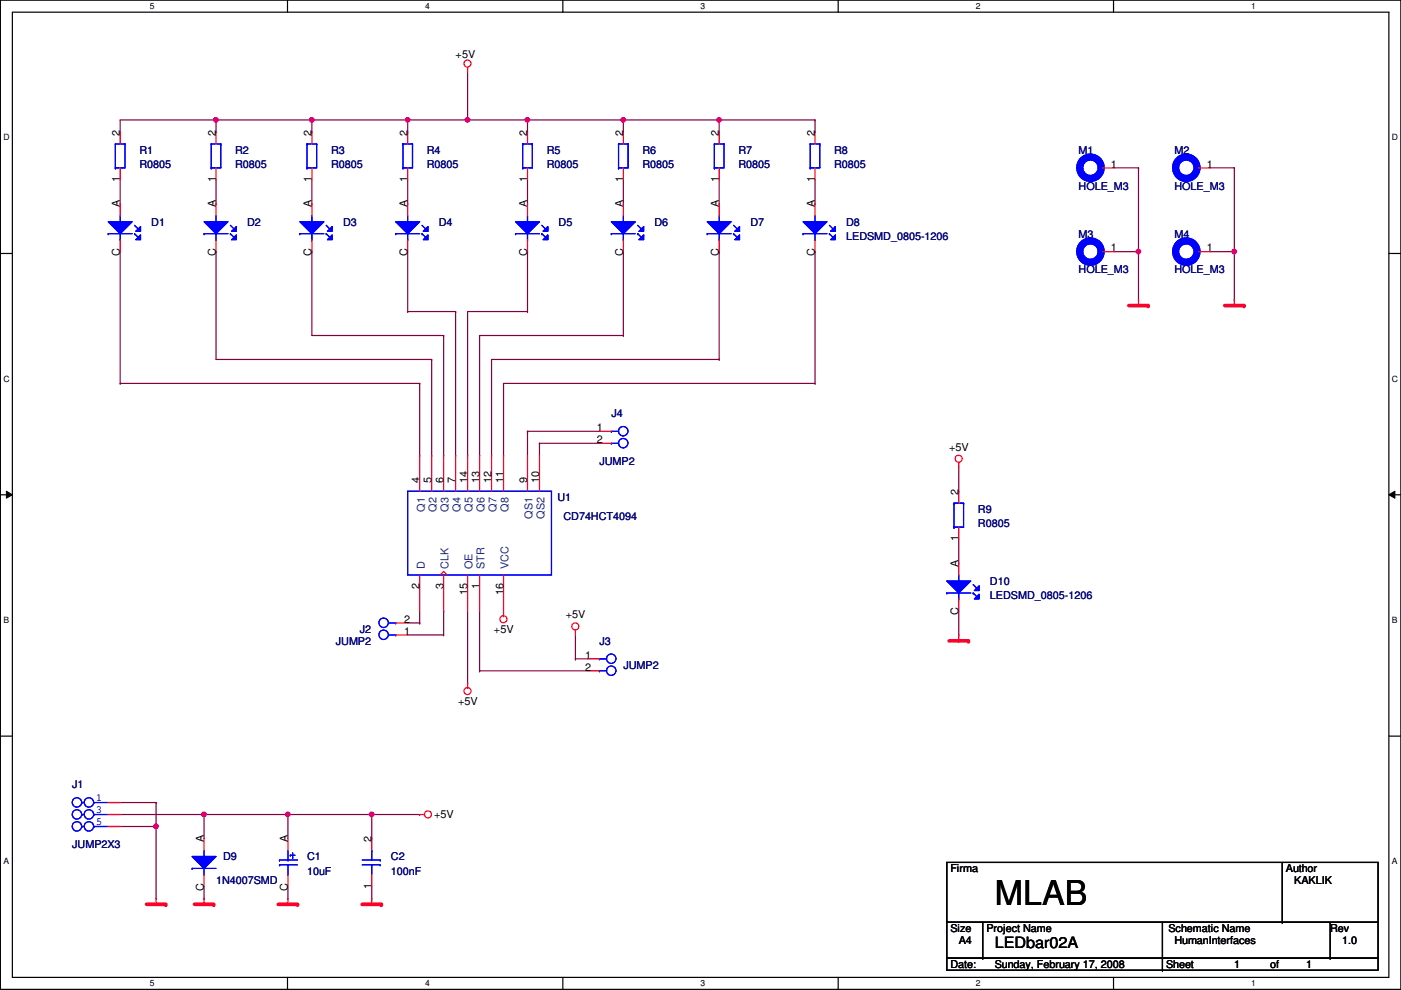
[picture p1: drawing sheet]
<svg xmlns="http://www.w3.org/2000/svg" width="297mm" height="210mm" viewBox="0 0 297 210" stroke-linecap="round" stroke-linejoin="round" font-family="sans-serif">
<defs><g id="words">
<text font-size="7.2" x="210.9" y="191.9">MLAB</text>
<text font-size="3.3" x="210.9" y="201.1">LEDbar02A</text>
<g font-size="2.3">
<text x="96.6" y="12.3">+5V</text>
<text x="25.4" y="28.7" transform="rotate(-90 25.4 28.7)">2</text>
<text x="45.8" y="28.7" transform="rotate(-90 45.8 28.7)">2</text>
<text x="66.1" y="28.7" transform="rotate(-90 66.1 28.7)">2</text>
<text x="86.4" y="28.7" transform="rotate(-90 86.4 28.7)">2</text>
<text x="111.8" y="28.7" transform="rotate(-90 111.8 28.7)">2</text>
<text x="132.1" y="28.7" transform="rotate(-90 132.1 28.7)">2</text>
<text x="152.4" y="28.7" transform="rotate(-90 152.4 28.7)">2</text>
<text x="172.8" y="28.7" transform="rotate(-90 172.8 28.7)">2</text>
<text x="235.5" y="35.6">1</text>
<text x="255.9" y="35.6">1</text>
<text x="25.4" y="38.7" transform="rotate(-90 25.4 38.7)">1</text>
<text x="45.8" y="38.7" transform="rotate(-90 45.8 38.7)">1</text>
<text x="66.1" y="38.7" transform="rotate(-90 66.1 38.7)">1</text>
<text x="86.4" y="38.7" transform="rotate(-90 86.4 38.7)">1</text>
<text x="111.8" y="38.7" transform="rotate(-90 111.8 38.7)">1</text>
<text x="132.1" y="38.7" transform="rotate(-90 132.1 38.7)">1</text>
<text x="152.4" y="38.7" transform="rotate(-90 152.4 38.7)">1</text>
<text x="172.8" y="38.7" transform="rotate(-90 172.8 38.7)">1</text>
<text x="25.4" y="44" transform="rotate(-90 25.4 44)">A</text>
<text x="45.8" y="44" transform="rotate(-90 45.8 44)">A</text>
<text x="66.1" y="44" transform="rotate(-90 66.1 44)">A</text>
<text x="86.4" y="44" transform="rotate(-90 86.4 44)">A</text>
<text x="111.8" y="44" transform="rotate(-90 111.8 44)">A</text>
<text x="132.1" y="44" transform="rotate(-90 132.1 44)">A</text>
<text x="152.4" y="44" transform="rotate(-90 152.4 44)">A</text>
<text x="172.8" y="44" transform="rotate(-90 172.8 44)">A</text>
<text x="235.5" y="53.3">1</text>
<text x="255.9" y="53.3">1</text>
<text x="25.4" y="54.3" transform="rotate(-90 25.4 54.3)">C</text>
<text x="45.8" y="54.3" transform="rotate(-90 45.8 54.3)">C</text>
<text x="66.1" y="54.3" transform="rotate(-90 66.1 54.3)">C</text>
<text x="86.4" y="54.3" transform="rotate(-90 86.4 54.3)">C</text>
<text x="111.8" y="54.3" transform="rotate(-90 111.8 54.3)">C</text>
<text x="132.1" y="54.3" transform="rotate(-90 132.1 54.3)">C</text>
<text x="152.4" y="54.3" transform="rotate(-90 152.4 54.3)">C</text>
<text x="172.8" y="54.3" transform="rotate(-90 172.8 54.3)">C</text>
<text x="126.6" y="91.4">1</text>
<text x="126.6" y="94">2</text>
<text x="201.2" y="95.6">+5V</text>
<text x="88.9" y="102.4" transform="rotate(-90 88.9 102.4)">4</text>
<text x="91.5" y="102.4" transform="rotate(-90 91.5 102.4)">5</text>
<text x="94" y="102.4" transform="rotate(-90 94 102.4)">6</text>
<text x="96.6" y="102.4" transform="rotate(-90 96.6 102.4)">7</text>
<text x="99.1" y="102.4" transform="rotate(-90 99.1 102.4)">14</text>
<text x="101.6" y="102.4" transform="rotate(-90 101.6 102.4)">13</text>
<text x="104.2" y="102.4" transform="rotate(-90 104.2 102.4)">12</text>
<text x="106.7" y="102.4" transform="rotate(-90 106.7 102.4)">11</text>
<text x="111.8" y="102.4" transform="rotate(-90 111.8 102.4)">9</text>
<text x="114.3" y="102.4" transform="rotate(-90 114.3 102.4)">10</text>
<text x="203.2" y="104.9" transform="rotate(-90 203.2 104.9)">2</text>
<text x="203.2" y="114.9" transform="rotate(-90 203.2 114.9)">1</text>
<text x="88.9" y="125" transform="rotate(-90 88.9 125)">2</text>
<text x="94" y="125" transform="rotate(-90 94 125)">3</text>
<text x="101.6" y="125" transform="rotate(-90 101.6 125)">1</text>
<text x="203.2" y="120.2" transform="rotate(-90 203.2 120.2)">A</text>
<text x="99.1" y="126.3" transform="rotate(-90 99.1 126.3)">15</text>
<text x="106.7" y="126.3" transform="rotate(-90 106.7 126.3)">16</text>
<text x="120" y="131.1">+5V</text>
<text x="203.2" y="130.5" transform="rotate(-90 203.2 130.5)">C</text>
<text x="85.7" y="134.6">1</text>
<text x="85.7" y="132.1">2</text>
<text x="104.7" y="134.2">+5V</text>
<text x="124" y="139.7">1</text>
<text x="124" y="142.2">2</text>
<text x="97.1" y="149.4">+5V</text>
<text x="92" y="173.6">+5V</text>
<text x="43.2" y="178.6" transform="rotate(-90 43.2 178.6)">A</text>
<text x="61" y="178.6" transform="rotate(-90 61 178.6)">A</text>
<text x="78.8" y="178.6" transform="rotate(-90 78.8 178.6)">2</text>
<text x="201.5" y="185">Firma</text>
<text x="272.6" y="185">Author</text>
<text x="43.2" y="188.9" transform="rotate(-90 43.2 188.9)">C</text>
<text x="61" y="188.9" transform="rotate(-90 61 188.9)">C</text>
<text x="78.8" y="188.5" transform="rotate(-90 78.8 188.5)">1</text>
<text x="274.4" y="187.5">KAKLIK</text>
<text x="201.5" y="197.7">Size</text>
<text x="209.1" y="197.7">Project Name</text>
<text x="247.7" y="197.7">Schematic Name</text>
<text x="282" y="197.7">Rev</text>
<text x="203.3" y="200.2">A4</text>
<text x="249" y="200.2">HumanInterfaces</text>
<text x="284.6" y="200.2">1.0</text>
<text x="201.5" y="205.3">Date:</text>
<text x="210.9" y="205.3">Sunday, February 17, 2008</text>
<text x="247.2" y="205.3">Sheet</text>
<text x="261.7" y="205.3">1</text>
<text x="269.3" y="205.3">of</text>
<text x="276.9" y="205.3">1</text>
</g>
<g font-size="2.3" fill="#000080">
<text x="29.5" y="32.6">R1</text>
<text x="29.5" y="35.6">R0805</text>
<text x="49.9" y="32.6">R2</text>
<text x="49.9" y="35.6">R0805</text>
<text x="70.2" y="32.6">R3</text>
<text x="70.2" y="35.6">R0805</text>
<text x="90.5" y="32.6">R4</text>
<text x="90.5" y="35.6">R0805</text>
<text x="115.9" y="32.6">R5</text>
<text x="115.9" y="35.6">R0805</text>
<text x="136.2" y="32.6">R6</text>
<text x="136.2" y="35.6">R0805</text>
<text x="156.5" y="32.6">R7</text>
<text x="156.5" y="35.6">R0805</text>
<text x="176.9" y="32.6">R8</text>
<text x="176.9" y="35.6">R0805</text>
<text x="228.7" y="32.6">M1</text>
<text x="249" y="32.6">M2</text>
<text x="228.7" y="40.2">HOLE_M3</text>
<text x="249" y="40.2">HOLE_M3</text>
<text x="32.1" y="47.8">D1</text>
<text x="52.4" y="47.8">D2</text>
<text x="72.7" y="47.8">D3</text>
<text x="93" y="47.8">D4</text>
<text x="118.4" y="47.8">D5</text>
<text x="138.8" y="47.8">D6</text>
<text x="159.1" y="47.8">D7</text>
<text x="179.4" y="47.8">D8</text>
<text x="179.4" y="50.9">LEDSMD_0805-1206</text>
<text x="228.7" y="50.4">M3</text>
<text x="249" y="50.4">M4</text>
<text x="228.7" y="58">HOLE_M3</text>
<text x="249" y="58">HOLE_M3</text>
<text x="129.6" y="88.5">J4</text>
<text x="127.1" y="98.6">JUMP2</text>
<text x="118.2" y="106.3">U1</text>
<text x="119.5" y="110.3">CD74HCT4094</text>
<text x="207.3" y="108.8">R9</text>
<text x="207.3" y="111.8">R0805</text>
<text x="209.9" y="124">D10</text>
<text x="209.9" y="127.1">LEDSMD_0805-1206</text>
<text x="71.2" y="136.7">JUMP2</text>
<text x="76.3" y="134.2">J2</text>
<text x="127.1" y="136.7">J3</text>
<text x="132.2" y="141.8">JUMP2</text>
<text x="15.3" y="167.2">J1</text>
<text x="15.3" y="179.9">JUMP2X3</text>
<text x="47.3" y="182.5">D9</text>
<text x="65.1" y="182.5">C1</text>
<text x="65.1" y="185.5">10uF</text>
<text x="82.9" y="182.5">C2</text>
<text x="82.9" y="185.5">100nF</text>
<text x="45.8" y="187.5">1N4007SMD</text>
</g>
<g font-size="2.3" fill="#004080">
<text x="90" y="108.5" transform="rotate(-90 90 108.5)">Q1</text>
<text x="92.6" y="108.5" transform="rotate(-90 92.6 108.5)">Q2</text>
<text x="95.1" y="108.5" transform="rotate(-90 95.1 108.5)">Q3</text>
<text x="97.7" y="108.5" transform="rotate(-90 97.7 108.5)">Q4</text>
<text x="100.2" y="108.5" transform="rotate(-90 100.2 108.5)">Q5</text>
<text x="102.7" y="108.5" transform="rotate(-90 102.7 108.5)">Q6</text>
<text x="105.3" y="108.5" transform="rotate(-90 105.3 108.5)">Q7</text>
<text x="107.8" y="108.5" transform="rotate(-90 107.8 108.5)">Q8</text>
<text x="112.9" y="110" transform="rotate(-90 112.9 110)">QS1</text>
<text x="115.4" y="110" transform="rotate(-90 115.4 110)">QS2</text>
<text x="90" y="120.7" transform="rotate(-90 90 120.7)">D</text>
<text x="95.1" y="120.7" transform="rotate(-90 95.1 120.7)">CLK</text>
<text x="100.2" y="120.7" transform="rotate(-90 100.2 120.7)">OE</text>
<text x="102.7" y="120.7" transform="rotate(-90 102.7 120.7)">STR</text>
<text x="107.8" y="120.7" transform="rotate(-90 107.8 120.7)">VCC</text>
</g>
<g font-size="2.3" fill="#00f">
<text x="20.4" y="169.8">1</text>
<text x="20.4" y="172.3">3</text>
<text x="20.4" y="174.9">5</text>
</g>
<g font-size="1.8">
<text x="31.8" y="1.9">5</text>
<text x="90.1" y="1.9">4</text>
<text x="148.5" y="1.9">3</text>
<text x="206.9" y="1.9">2</text>
<text x="265.3" y="1.9">1</text>
<text x=".7" y="29.8">D</text>
<text x="295.1" y="29.8">D</text>
<text x=".7" y="80.9">C</text>
<text x="295.1" y="80.9">C</text>
<text x=".7" y="132.1">B</text>
<text x="295.1" y="132.1">B</text>
<text x=".7" y="183.3">A</text>
<text x="295.1" y="183.3">A</text>
<text x="31.8" y="209.2">5</text>
<text x="90.1" y="209.2">4</text>
<text x="148.5" y="209.2">3</text>
<text x="206.9" y="209.2">2</text>
<text x="265.3" y="209.2">1</text>
</g>
</g></defs>
<path d="M.1 0h296.9v209.8h-296.9zM2.6 2.6h291.9v204.7h-291.9z" fill="none" stroke="#000" stroke-width=".25"/>
<g fill="#fff">
<path d="M31.8 .3h1v2h-1z"/>
<path d="M31.8 207.6h1v1.9h-1z"/>
</g>
<path d="M61 0v2.6M61 207.3v2.5" fill="none" stroke="#000" stroke-width=".25"/>
<g fill="#fff">
<path d="M90.1 .3h1v2h-1z"/>
<path d="M90.1 207.6h1v1.9h-1z"/>
</g>
<path d="M119.3 0v2.6M119.3 207.3v2.5" fill="none" stroke="#000" stroke-width=".25"/>
<g fill="#fff">
<path d="M148.5 .3h1v2h-1z"/>
<path d="M148.5 207.6h1v1.9h-1z"/>
</g>
<path d="M177.7 0v2.6M177.7 207.3v2.5" fill="none" stroke="#000" stroke-width=".25"/>
<g fill="#fff">
<path d="M206.9 .3h1v2h-1z"/>
<path d="M206.9 207.6h1v1.9h-1z"/>
</g>
<path d="M236.1 0v2.6M236.1 207.3v2.5" fill="none" stroke="#000" stroke-width=".25"/>
<g fill="#fff">
<path d="M265.3 .3h.9v2h-.9z"/>
<path d="M265.3 207.6h.9v1.9h-.9z"/>
<path d="M.7 28.2h1.3v1.9h-1.3z"/>
<path d="M295.1 28.2h1.3v1.9h-1.3z"/>
<path d="M.7 79.3h1.3v2h-1.3z"/>
<path d="M295.1 79.3h1.3v2h-1.3z"/>
</g>
<path d="M.1 53.8h2.5M294.5 53.8h2.5" fill="none" stroke="#000" stroke-width=".25"/>
<g fill="#fff">
<path d="M.7 130.5h1.2v2h-1.2z"/>
<path d="M295.1 130.5h1.2v2h-1.2z"/>
</g>
<path d="M.1 104.9h2.5M294.5 104.9h2.5" fill="none" stroke="#000" stroke-width=".25"/>
<path d="M1.4 104.2l1.2 .7-1.2 .8zM294.5 104.9l1.2-.7v1.5z" fill="#000"/>
<path d="M1.4 104.2l1.2 .7-1.2 .8zM294.5 104.9l1.2-.7v1.5z" fill="none" stroke="#000" stroke-width=".21"/>
<g fill="#fff">
<path d="M.7 181.7h1.2v2h-1.2z"/>
<path d="M295.1 181.7h1.2v2h-1.2z"/>
</g>
<path d="M.1 156.1h2.5M294.5 156.1h2.5" fill="none" stroke="#000" stroke-width=".25"/>
<g fill="none" stroke="#800040" stroke-width=".25">
<path d="M25.5 28h.1M25.5 38.1v5.1M45.8 25.4h.1M45.8 25.4h-20.3v2.6M45.8 38.1v5.1M66.1 38.1v5.1M86.4 38.1v5.1M111.8 38.1v5.1M132.2 38.1v5.1M152.5 38.1v5.1M172.8 38.1v5.1M25.5 43.2h.1"/>
<path d="M45.8 43.2h.1M66.1 43.2h.1M86.4 43.2h.1M111.8 43.2h.1M132.2 43.2h.1M152.5 43.2h.1M172.8 43.2h.1"/>
</g>
<circle cx="45.8" cy="25.4" r=".49" fill="#f0f"/>
<circle cx="45.8" cy="25.4" r=".49" fill="none" stroke="#f0f" stroke-width=".25"/>
<path d="M132.2 28h.1M152.5 28h.1M152.5 25.4h.1M152.5 25.4v2.6M172.8 28h.1M172.8 25.4h.1M172.8 25.4v2.6M172.8 25.4h-40.6v2.6" fill="none" stroke="#800040" stroke-width=".25"/>
<circle cx="152.5" cy="25.4" r=".49" fill="#f0f"/>
<circle cx="152.5" cy="25.4" r=".49" fill="none" stroke="#f0f" stroke-width=".25"/>
<path d="M111.8 28h.1M132.2 25.4h.1M132.2 25.4h-20.4v2.6" fill="none" stroke="#800040" stroke-width=".25"/>
<circle cx="132.1" cy="25.4" r=".49" fill="#f0f"/>
<circle cx="132.1" cy="25.4" r=".49" fill="none" stroke="#f0f" stroke-width=".25"/>
<path d="M86.4 28h.1M99.1 25.4h.1M99.1 25.4h-12.7v2.6" fill="none" stroke="#800040" stroke-width=".25"/>
<circle cx="99.1" cy="25.4" r=".49" fill="#f0f"/>
<circle cx="99.1" cy="25.4" r=".49" fill="none" stroke="#f0f" stroke-width=".25"/>
<path d="M66.1 28h.1M86.4 25.4h.1M86.4 25.4h-20.3v2.6" fill="none" stroke="#800040" stroke-width=".25"/>
<circle cx="86.4" cy="25.4" r=".49" fill="#f0f"/>
<circle cx="86.4" cy="25.4" r=".49" fill="none" stroke="#f0f" stroke-width=".25"/>
<path d="M45.8 28h.1M66.1 25.4h.1M66.1 25.4h-20.3v2.6" fill="none" stroke="#800040" stroke-width=".25"/>
<circle cx="66.1" cy="25.4" r=".49" fill="#f0f"/>
<circle cx="66.1" cy="25.4" r=".49" fill="none" stroke="#f0f" stroke-width=".25"/>
<path d="M99.1 15.3v10.1M99.1 25.4h.1M99.1 25.4h12.7M111.8 25.4h.1" fill="none" stroke="#800040" stroke-width=".25"/>
<circle cx="111.8" cy="25.4" r=".49" fill="#f0f"/>
<circle cx="111.8" cy="25.4" r=".49" fill="none" stroke="#f0f" stroke-width=".25"/>
<path d="M236.3 35.6h5.1M241.4 35.6h.1M241.4 35.6v17.8M241.4 53.4h.1" fill="none" stroke="#800040" stroke-width=".25"/>
<circle cx="241.4" cy="53.4" r=".49" fill="#f0f"/>
<circle cx="241.4" cy="53.4" r=".49" fill="none" stroke="#f0f" stroke-width=".25"/>
<path d="M256.6 35.6h5.1M261.7 35.6h.1M261.7 35.6v17.8M236.3 53.4h5.1M241.4 53.4h.1M241.4 53.4v10.1M261.7 53.4h.1M241.4 63.5h.1" fill="none" stroke="#800040" stroke-width=".25"/>
<circle cx="261.7" cy="53.4" r=".49" fill="#f0f"/>
<circle cx="261.7" cy="53.4" r=".49" fill="none" stroke="#f0f" stroke-width=".25"/>
<g fill="none" stroke="#800040" stroke-width=".25">
<path d="M25.5 53.4v27.9M45.8 53.4h.1M45.8 53.4v22.8h45.7M66.1 53.4h.1M66.1 53.4v17.8h28M86.4 53.4v12.7M111.8 53.4h.1M111.8 53.4v12.7M132.2 53.4h.1M132.2 53.4v17.8M152.5 53.4h.1M152.5 53.4v22.8"/>
<path d="M172.8 53.4h.1M172.8 53.4v27.9M256.6 53.4h5.1M261.7 53.4h.1M261.7 53.4v10.1M86.4 66.1h.1M86.4 66.1h10.2M91.5 76.2h.1M91.5 76.2v20.4M94.1 71.2h.1M94.1 71.2v25.4M96.6 66.1h.1"/>
<path d="M96.6 66.1v30.5M111.8 66.1h.1M111.8 66.1h-12.7v30.5M132.2 71.2h.1M132.2 71.2h-30.5v25.4M152.5 76.2h.1M152.5 76.2h-48.3v20.4M261.7 63.5h.1M25.5 81.3h.1M25.5 81.3h63.5M89 81.3h.1M89 96.6h.1"/>
<path d="M89 81.3v15.3M91.5 96.6h.1M94.1 96.6h.1M96.6 96.6h.1M99.1 96.6h.1M101.7 96.6h.1M104.2 96.6h.1M106.8 96.6h.1M111.8 91.5h.1M111.8 91.5v5.1M111.8 91.5h15.3M172.8 81.3h.1"/>
<path d="M172.8 81.3h-66v15.3M86.4 132.1h2.6M86.4 134.7h7.7M89 132.1h.1M89 129.6v2.5M94.1 134.7h.1M94.1 129.6h.1M94.1 129.6v5.1M101.7 129.6v12.7M101.7 142.3h.1M25.5 170.2h7.6M25.5 175.3h7.6"/>
<path d="M33.1 170.2h.1M33.1 175.3h.1M33.1 170.2v20.3M33.1 190.5h.1"/>
</g>
<circle cx="33.1" cy="175.3" r=".49" fill="#f0f"/>
<circle cx="33.1" cy="175.3" r=".49" fill="none" stroke="#f0f" stroke-width=".25"/>
<path d="M25.5 172.8h17.8M43.3 172.8h.1" fill="none" stroke="#800040" stroke-width=".25"/>
<circle cx="43.2" cy="172.7" r=".49" fill="#f0f"/>
<circle cx="43.2" cy="172.7" r=".49" fill="none" stroke="#f0f" stroke-width=".25"/>
<path d="M43.3 172.8h.1M43.3 172.8v5M43.3 172.8h17.7M61 172.8h.1M43.3 190.5h.1M43.3 188v2.5M61 190.5h.1M61 188v2.5M78.8 190.5h.1M78.8 188v2.5" fill="none" stroke="#800040" stroke-width=".25"/>
<circle cx="61" cy="172.7" r=".49" fill="#f0f"/>
<circle cx="61" cy="172.7" r=".49" fill="none" stroke="#f0f" stroke-width=".25"/>
<path d="M61 172.8h.1M61 172.8v5M61 172.8h17.8M78.8 172.8h.1" fill="none" stroke="#800040" stroke-width=".25"/>
<circle cx="78.8" cy="172.7" r=".49" fill="#f0f"/>
<circle cx="78.8" cy="172.7" r=".49" fill="none" stroke="#f0f" stroke-width=".25"/>
<g fill="none" stroke="#800040" stroke-width=".25">
<path d="M114.4 94h.1M114.4 94v2.6M114.4 94h12.7M203.3 99.1v5.1M203.3 104.2h.1M203.3 119.4h.1M203.3 114.3v5.1M99.1 129.6v15.2M122 139.7h.1M122 134.7v5M122 139.7h2.5M203.3 134.7h.1"/>
<path d="M203.3 129.6v5.1M99.1 144.8h.1M101.7 142.3h.1M101.7 142.3h22.8M78.8 177.8h.1M89 172.8h.1M89 172.8h-10.2v5"/>
</g>
<g fill="none" stroke="#f00" stroke-width=".25">
<path d="M99.1 14.3h.1M99.1 14.3v1M241.4 64.8h.1M241.4 63.5v1.3"/>
<circle cx="99.1" cy="13.5" r=".75"/>
</g>
<path d="M239.3 64.8h4.1" fill="none" stroke="#f00" stroke-width=".76"/>
<circle cx="243.4" cy="64.8" r=".38" fill="#f00"/>
<path d="M261.7 64.8h.1M261.7 63.5v1.3" fill="none" stroke="#f00" stroke-width=".25"/>
<path d="M259.7 64.8h4" fill="none" stroke="#f00" stroke-width=".76"/>
<circle cx="263.7" cy="64.8" r=".38" fill="#f00"/>
<g fill="none" stroke="#f00" stroke-width=".25">
<path d="M106.8 130.6h.1M106.8 129.6v1M99.1 145.8h.1M99.1 144.8v1M33.1 191.8h.1M33.1 190.5v1.3"/>
<circle cx="106.7" cy="131.3" r=".75"/>
<circle cx="99.1" cy="146.6" r=".75"/>
</g>
<path d="M31.1 191.8h4" fill="none" stroke="#f00" stroke-width=".76"/>
<circle cx="35.1" cy="191.8" r=".38" fill="#f00"/>
<g fill="none" stroke="#f00" stroke-width=".25">
<path d="M89 172.8h1M90 172.8h.1M43.3 191.8h.1M43.3 190.5v1.3"/>
<circle cx="90.7" cy="172.7" r=".75"/>
</g>
<path d="M41.2 191.8h4.1" fill="none" stroke="#f00" stroke-width=".76"/>
<circle cx="45.3" cy="191.8" r=".38" fill="#f00"/>
<path d="M61 191.8h.1M61 190.5v1.3" fill="none" stroke="#f00" stroke-width=".25"/>
<path d="M59 191.8h4.1" fill="none" stroke="#f00" stroke-width=".76"/>
<circle cx="63.1" cy="191.8" r=".38" fill="#f00"/>
<path d="M78.8 191.8h.1M78.8 190.5v1.3" fill="none" stroke="#f00" stroke-width=".25"/>
<path d="M76.8 191.8h4.1" fill="none" stroke="#f00" stroke-width=".76"/>
<circle cx="80.9" cy="191.8" r=".38" fill="#f00"/>
<g fill="none" stroke="#f00" stroke-width=".25">
<path d="M122 133.6h.1M122 133.6v1.1M203.3 135.9h.1M203.3 134.7v1.2"/>
<circle cx="122" cy="132.9" r=".75"/>
</g>
<path d="M201.2 135.9h4.1" fill="none" stroke="#f00" stroke-width=".76"/>
<circle cx="205.3" cy="135.9" r=".38" fill="#f00"/>
<g fill="none" stroke="#f00" stroke-width=".25">
<path d="M132.2 28v2.5M132.2 35.6v2.5M152.5 28v2.5M152.5 35.6v2.5M203.3 98.1h.1M203.3 98.1v1"/>
<circle cx="203.3" cy="97.3" r=".75"/>
</g>
<path d="M200.7 182.9h91.5v12.7h-91.5zM200.7 195.6h91.5v7.6h-91.5zM208.4 195.6v7.6M246.5 195.6v10.2M271.9 195.6h.1M271.9 182.9v12.7M282 195.6v7.6M200.7 203.2h91.5v2.6h-91.5zM208.4 203.2h.1M246.5 203.2h.1M246.5 205.8h.1M282 203.2h.1" fill="none" stroke="#000" stroke-width=".25"/>
<g fill="none" stroke="#00f" stroke-width=".25">
<path d="M131.1 35.6h.1M131.1 30.5h.1M131.1 30.5v5.1M131.1 30.5h2.1M133.2 30.5h.1M133.2 30.5v5.1h-2.1M151.5 35.6h.1M151.5 30.5h.1M151.5 30.5h2M151.5 30.5v5.1M153.5 30.5h.1M153.5 30.5v5.1h-2"/>
<path d="M83.9 49.6h.1M83.9 49.6h5.1M86.4 50.8h.1M86.4 49.6v1.2"/>
</g>
<path d="M83.9 47h5.1l-2.6 2.6z" fill="#00f"/>
<path d="M83.9 47h5.1l-2.6 2.6zM86.4 47h.1M86.4 45.8v1.2M89.5 49.6h.1M89.5 47.8l.8 .8M89.5 49.6l.8 .7M90.3 48.6h.1" fill="none" stroke="#00f" stroke-width=".25"/>
<path d="M90.8 48v1.1h-1.1z" fill="#00f"/>
<path d="M90.8 48v1.1h-1.1z" fill="none" stroke="#00f" stroke-width=".25"/>
<path d="M90.8 49.8v1h-1.1z" fill="#00f"/>
<path d="M83.9 49.6h.1M83.9 49.6h5.1M86.4 50.8h.1M86.4 49.6v1.2M90.8 49.8v1h-1.1z" fill="none" stroke="#00f" stroke-width=".25"/>
<path d="M83.9 47h5.1l-2.6 2.6z" fill="#00f"/>
<path d="M83.9 47h5.1l-2.6 2.6zM86.4 47h.1M86.4 45.8v1.2M89.5 49.6h.1M89.5 47.8l.8 .8M89.5 49.6l.8 .7M90.3 48.6h.1" fill="none" stroke="#00f" stroke-width=".25"/>
<path d="M90.8 48v1.1h-1.1z" fill="#00f"/>
<path d="M90.8 48v1.1h-1.1z" fill="none" stroke="#00f" stroke-width=".25"/>
<path d="M90.8 49.8v1h-1.1z" fill="#00f"/>
<path d="M171.8 35.6h.1M171.8 30.5h.1M171.8 30.5v5.1M171.8 30.5h2M173.8 30.5h.1M173.8 30.5v5.1h-2M43.3 49.6h.1M43.3 49.6h5M45.8 50.8h.1M45.8 49.6v1.2M90.8 49.8v1h-1.1z" fill="none" stroke="#00f" stroke-width=".25"/>
<path d="M172.8 28v2.5M172.8 35.6v2.5M86.4 43.2v2.6M86.4 50.8v2.6" fill="none" stroke="#f00" stroke-width=".25"/>
<path d="M43.3 47h5l-2.5 2.6z" fill="#00f"/>
<path d="M43.3 47h5l-2.5 2.6zM45.8 47h.1M45.8 45.8v1.2M48.8 49.6h.1M48.8 47.8l.8 .8M48.8 49.6l.8 .7M49.6 48.6h.1" fill="none" stroke="#00f" stroke-width=".25"/>
<path d="M50.1 48v1.1h-1z" fill="#00f"/>
<path d="M50.1 48v1.1h-1z" fill="none" stroke="#00f" stroke-width=".25"/>
<path d="M50.1 49.8v1h-1z" fill="#00f"/>
<path d="M43.3 49.6h.1M43.3 49.6h5M45.8 50.8h.1M45.8 49.6v1.2M50.1 49.8v1h-1z" fill="none" stroke="#00f" stroke-width=".25"/>
<path d="M43.3 47h5l-2.5 2.6z" fill="#00f"/>
<path d="M43.3 47h5l-2.5 2.6zM45.8 47h.1M45.8 45.8v1.2M48.8 49.6h.1M48.8 47.8l.8 .8M48.8 49.6l.8 .7M49.6 48.6h.1" fill="none" stroke="#00f" stroke-width=".25"/>
<path d="M50.1 48v1.1h-1z" fill="#00f"/>
<path d="M50.1 48v1.1h-1z" fill="none" stroke="#00f" stroke-width=".25"/>
<path d="M50.1 49.8v1h-1z" fill="#00f"/>
<g fill="none" stroke="#00f" stroke-width=".25">
<path d="M233.5 35.6h.1M233.5 35.6h.3M50.1 49.8v1h-1zM149.9 49.6h.1M149.9 49.6h5.1M152.5 50.8h.1M152.5 49.6v1.2M129.6 91.5h.1M129.6 94h.1M129.6 91.5h1.5M129.6 94h1.5M86.4 104.2h30.5v17.8h-30.5z"/>
<path d="M17.4 170.2h.1M17.4 172.8h.1M17.4 175.3h.1M17.4 170.2h.5M17.4 172.8h.5M17.4 175.3h.5M19.9 170.2h.1M19.9 172.8h.1M19.9 175.3h.1M19.9 170.2h3M19.9 172.8h3M19.9 175.3h3"/>
<circle cx="132.1" cy="94" r="1"/>
<circle cx="132.1" cy="91.5" r="1"/>
<circle cx="16.3" cy="172.7" r="1"/>
<circle cx="16.3" cy="175.3" r="1"/>
<circle cx="16.3" cy="170.2" r="1"/>
<circle cx="18.9" cy="172.7" r="1"/>
<circle cx="18.9" cy="170.2" r="1"/>
<circle cx="18.9" cy="175.3" r="1"/>
</g>
<g fill="none" stroke="#f00" stroke-width=".25">
<path d="M233.8 35.6h2.5M45.8 43.2v2.6M45.8 50.8v2.6M89 96.6v7.6M91.5 96.6v7.6M94.1 96.6v7.6M96.6 96.6v7.6M99.1 96.6v7.6M101.7 96.6v7.6M104.2 96.6v7.6M106.8 96.6v7.6M111.8 96.6v7.6"/>
<path d="M114.4 96.6v7.6M127.1 91.5h2.5M127.1 94h2.5M89 122v7.6M93.3 122l.8-.8 .7 .8M94.1 122v7.6M99.1 122v7.6M101.7 122v7.6M106.8 122v7.6M22.9 170.2h2.6M22.9 172.8h2.6M22.9 175.3h2.6"/>
</g>
<circle cx="231.2" cy="35.6" r="2.27" fill="none" stroke="#00f" stroke-width="1.5"/>
<path d="M149.9 47h5.1l-2.5 2.6z" fill="#00f"/>
<path d="M149.9 47h5.1l-2.5 2.6zM152.5 47h.1M152.5 45.8v1.2M155.5 49.6h.1M155.5 47.8l.8 .8M155.5 49.6l.8 .7M156.3 48.6h.1" fill="none" stroke="#00f" stroke-width=".25"/>
<path d="M156.8 48v1.1h-1z" fill="#00f"/>
<path d="M156.8 48v1.1h-1z" fill="none" stroke="#00f" stroke-width=".25"/>
<path d="M156.8 49.8v1h-1z" fill="#00f"/>
<path d="M149.9 49.6h.1M149.9 49.6h5.1M152.5 50.8h.1M152.5 49.6v1.2M156.8 49.8v1h-1z" fill="none" stroke="#00f" stroke-width=".25"/>
<path d="M149.9 47h5.1l-2.5 2.6z" fill="#00f"/>
<path d="M149.9 47h5.1l-2.5 2.6zM152.5 47h.1M152.5 45.8v1.2M155.5 49.6h.1M155.5 47.8l.8 .8M155.5 49.6l.8 .7M156.3 48.6h.1" fill="none" stroke="#00f" stroke-width=".25"/>
<path d="M156.8 48v1.1h-1z" fill="#00f"/>
<path d="M156.8 48v1.1h-1z" fill="none" stroke="#00f" stroke-width=".25"/>
<path d="M156.8 49.8v1h-1z" fill="#00f"/>
<g fill="none" stroke="#00f" stroke-width=".25">
<path d="M253.8 35.6h.1M253.8 35.6h.3M109.3 49.6h.1M109.3 49.6h5.1M111.8 50.8h.1M111.8 49.6v1.2M156.8 49.8v1h-1zM202.3 111.8h.1M202.3 106.7h.1M202.3 106.7v5.1M202.3 106.7h2M204.3 106.7h.1"/>
<path d="M204.3 106.7v5.1h-2"/>
</g>
<path d="M254.1 35.6h2.5M152.5 43.2v2.6M152.5 50.8v2.6M203.3 104.2v2.5M203.3 111.8v2.5" fill="none" stroke="#f00" stroke-width=".25"/>
<circle cx="251.5" cy="35.6" r="2.27" fill="none" stroke="#00f" stroke-width="1.5"/>
<path d="M109.3 47h5.1l-2.6 2.6z" fill="#00f"/>
<path d="M109.3 47h5.1l-2.6 2.6zM111.8 47h.1M111.8 45.8v1.2M114.9 49.6h.1M114.9 47.8l.8 .8M114.9 49.6l.8 .7M115.7 48.6h.1" fill="none" stroke="#00f" stroke-width=".25"/>
<path d="M116.2 48v1.1h-1.1z" fill="#00f"/>
<path d="M116.2 48v1.1h-1.1z" fill="none" stroke="#00f" stroke-width=".25"/>
<path d="M116.2 49.8v1h-1.1z" fill="#00f"/>
<path d="M109.3 49.6h.1M109.3 49.6h5.1M111.8 50.8h.1M111.8 49.6v1.2M116.2 49.8v1h-1.1z" fill="none" stroke="#00f" stroke-width=".25"/>
<path d="M109.3 47h5.1l-2.6 2.6z" fill="#00f"/>
<path d="M109.3 47h5.1l-2.6 2.6zM111.8 47h.1M111.8 45.8v1.2M114.9 49.6h.1M114.9 47.8l.8 .8M114.9 49.6l.8 .7M115.7 48.6h.1" fill="none" stroke="#00f" stroke-width=".25"/>
<path d="M116.2 48v1.1h-1.1z" fill="#00f"/>
<path d="M116.2 48v1.1h-1.1z" fill="none" stroke="#00f" stroke-width=".25"/>
<path d="M116.2 49.8v1h-1.1z" fill="#00f"/>
<path d="M116.2 49.8v1h-1.1zM40.7 184.2h.1M40.7 184.2h5.1M43.3 185.5h.1M43.3 184.2v1.3" fill="none" stroke="#00f" stroke-width=".25"/>
<path d="M111.8 43.2v2.6M111.8 50.8v2.6" fill="none" stroke="#f00" stroke-width=".25"/>
<path d="M40.7 181.7h5.1l-2.5 2.5z" fill="#00f"/>
<path d="M40.7 181.7h5.1l-2.5 2.5zM40.7 184.2h.1M40.7 184.2h5.1M43.3 181.7h.1M43.3 185.5h.1M43.3 180.4v1.3M43.3 184.2v1.3" fill="none" stroke="#00f" stroke-width=".25"/>
<path d="M40.7 181.7h5.1l-2.5 2.5z" fill="#00f"/>
<g fill="none" stroke="#00f" stroke-width=".25">
<path d="M233.5 53.4h.1M233.5 53.4h.3M200.7 125.8h.1M200.7 125.8h5.1M203.3 127h.1M203.3 125.8v1.2M40.7 181.7h5.1l-2.5 2.5zM43.3 181.7h.1M43.3 180.4v1.3M59.3 182.4h.1M59.3 183.4h.1M59.3 182.4h3.8"/>
<path d="M59.3 183.4h3.8M61 182.4h.1M61 185.5h.1M61 180.4v2M61 183.4v2.1M61.5 181.4h.1M61.5 181.4h1.1M62.1 181.9h.1M62.1 180.9v1M76.8 182.4h3.8M76.8 183.4h3.8M78.8 183.4h.1"/>
<path d="M78.8 180.4h.1M78.8 180.4v2M78.8 183.4v2.1M80.6 183.4h.1M80.6 182.4h.1"/>
</g>
<path d="M233.8 53.4h2.5M43.3 177.8v2.6M61 177.8v2.6M78.8 177.8v2.6M43.3 185.5v2.5M61 185.5v2.5M78.8 185.5v2.5" fill="none" stroke="#f00" stroke-width=".25"/>
<circle cx="231.2" cy="53.4" r="2.27" fill="none" stroke="#00f" stroke-width="1.5"/>
<path d="M200.7 123.2h5.1l-2.5 2.6z" fill="#00f"/>
<path d="M200.7 123.2h5.1l-2.5 2.6zM203.3 123.2h.1M203.3 122v1.2M206.3 125.8h.1M206.3 124l.8 .8M206.3 125.8l.8 .7M207.1 124.8h.1" fill="none" stroke="#00f" stroke-width=".25"/>
<path d="M207.6 124.2v1.1h-1z" fill="#00f"/>
<path d="M207.6 124.2v1.1h-1z" fill="none" stroke="#00f" stroke-width=".25"/>
<path d="M207.6 126v1h-1z" fill="#00f"/>
<path d="M200.7 125.8h.1M200.7 125.8h5.1M203.3 127h.1M203.3 125.8v1.2M207.6 126v1h-1z" fill="none" stroke="#00f" stroke-width=".25"/>
<path d="M200.7 123.2h5.1l-2.5 2.6z" fill="#00f"/>
<path d="M200.7 123.2h5.1l-2.5 2.6zM203.3 123.2h.1M203.3 122v1.2M206.3 125.8h.1M206.3 124l.8 .8M206.3 125.8l.8 .7M207.1 124.8h.1" fill="none" stroke="#00f" stroke-width=".25"/>
<path d="M207.6 124.2v1.1h-1z" fill="#00f"/>
<path d="M207.6 124.2v1.1h-1z" fill="none" stroke="#00f" stroke-width=".25"/>
<path d="M207.6 126v1h-1z" fill="#00f"/>
<path d="M63.6 49.6h.1M63.6 49.6h5.1M66.1 50.8h.1M66.1 49.6v1.2M207.6 126v1h-1z" fill="none" stroke="#00f" stroke-width=".25"/>
<path d="M203.3 119.4v2.6M203.3 127v2.6" fill="none" stroke="#f00" stroke-width=".25"/>
<path d="M63.6 47h5.1l-2.6 2.6z" fill="#00f"/>
<path d="M63.6 47h5.1l-2.6 2.6zM66.1 47h.1M66.1 45.8v1.2M69.2 49.6h.1M69.2 47.8l.7 .8M69.2 49.6l.7 .7M69.9 48.6h.1" fill="none" stroke="#00f" stroke-width=".25"/>
<path d="M70.4 48v1.1h-1z" fill="#00f"/>
<path d="M70.4 48v1.1h-1z" fill="none" stroke="#00f" stroke-width=".25"/>
<path d="M70.4 49.8v1h-1z" fill="#00f"/>
<path d="M63.6 49.6h.1M63.6 49.6h5.1M66.1 50.8h.1M66.1 49.6v1.2M70.4 49.8v1h-1z" fill="none" stroke="#00f" stroke-width=".25"/>
<path d="M63.6 47h5.1l-2.6 2.6z" fill="#00f"/>
<path d="M63.6 47h5.1l-2.6 2.6zM66.1 47h.1M66.1 45.8v1.2M69.2 49.6h.1M69.2 47.8l.7 .8M69.2 49.6l.7 .7M69.9 48.6h.1" fill="none" stroke="#00f" stroke-width=".25"/>
<path d="M70.4 48v1.1h-1z" fill="#00f"/>
<path d="M70.4 48v1.1h-1z" fill="none" stroke="#00f" stroke-width=".25"/>
<path d="M70.4 49.8v1h-1z" fill="#00f"/>
<path d="M22.9 49.6h.1M22.9 49.6h5.1M25.5 50.8h.1M25.5 49.6v1.2M70.4 49.8v1h-1z" fill="none" stroke="#00f" stroke-width=".25"/>
<path d="M66.1 43.2v2.6M66.1 50.8v2.6" fill="none" stroke="#f00" stroke-width=".25"/>
<path d="M22.9 47h5.1l-2.5 2.6z" fill="#00f"/>
<path d="M22.9 47h5.1l-2.5 2.6zM25.5 47h.1M25.5 45.8v1.2M28.5 49.6h.1M28.5 47.8l.8 .8M28.5 49.6l.8 .7M29.3 48.6h.1" fill="none" stroke="#00f" stroke-width=".25"/>
<path d="M29.8 48v1.1h-1z" fill="#00f"/>
<path d="M29.8 48v1.1h-1z" fill="none" stroke="#00f" stroke-width=".25"/>
<path d="M29.8 49.8v1h-1z" fill="#00f"/>
<path d="M22.9 49.6h.1M22.9 49.6h5.1M25.5 50.8h.1M25.5 49.6v1.2M29.8 49.8v1h-1z" fill="none" stroke="#00f" stroke-width=".25"/>
<path d="M22.9 47h5.1l-2.5 2.6z" fill="#00f"/>
<path d="M22.9 47h5.1l-2.5 2.6zM25.5 47h.1M25.5 45.8v1.2M28.5 49.6h.1M28.5 47.8l.8 .8M28.5 49.6l.8 .7M29.3 48.6h.1" fill="none" stroke="#00f" stroke-width=".25"/>
<path d="M29.8 48v1.1h-1z" fill="#00f"/>
<path d="M29.8 48v1.1h-1z" fill="none" stroke="#00f" stroke-width=".25"/>
<path d="M29.8 49.8v1h-1z" fill="#00f"/>
<g fill="none" stroke="#00f" stroke-width=".25">
<path d="M24.5 35.6h.1M24.5 30.5h.1M24.5 30.5v5.1M24.5 30.5h2M26.5 30.5h.1M26.5 30.5v5.1h-2M44.8 35.6h.1M44.8 30.5h.1M44.8 30.5h2M44.8 30.5v5.1M46.8 30.5h.1M46.8 30.5v5.1h-2"/>
<path d="M65.1 35.6h.1M65.1 30.5h.1M65.1 30.5h2M65.1 30.5v5.1M67.1 30.5h.1M67.1 30.5v5.1h-2M29.8 49.8v1h-1zM170.3 49.6h.1M170.3 49.6h5M172.8 50.8h.1M172.8 49.6v1.2M253.8 53.4h.1"/>
<path d="M253.8 53.4h.3M82.4 134.7h1.5M82.4 132.1h1.5M83.9 134.7h.1M83.9 132.1h.1M127.1 139.7h.1M127.1 139.7h1.5M127.1 142.3h.1M127.1 142.3h1.5"/>
<circle cx="81.3" cy="134.6" r="1"/>
<circle cx="81.3" cy="132.1" r="1"/>
<circle cx="129.6" cy="139.7" r="1"/>
<circle cx="129.6" cy="142.3" r="1"/>
</g>
<g fill="none" stroke="#f00" stroke-width=".25">
<path d="M25.5 28v2.5M25.5 35.6v2.5M45.8 28v2.5M45.8 35.6v2.5M66.1 28v2.5M66.1 35.6v2.5M25.5 43.2v2.6M25.5 50.8v2.6M254.1 53.4h2.5M83.9 134.7h2.5M83.9 132.1h2.5M124.5 139.7h2.6"/>
<path d="M124.5 142.3h2.6"/>
</g>
<circle cx="251.5" cy="53.4" r="2.27" fill="none" stroke="#00f" stroke-width="1.5"/>
<path d="M170.3 47h5l-2.5 2.6z" fill="#00f"/>
<path d="M170.3 47h5l-2.5 2.6zM172.8 47h.1M172.8 45.8v1.2M175.8 49.6h.1M175.8 47.8l.8 .8M175.8 49.6l.8 .7M176.6 48.6h.1" fill="none" stroke="#00f" stroke-width=".25"/>
<path d="M177.1 48v1.1h-1z" fill="#00f"/>
<path d="M177.1 48v1.1h-1z" fill="none" stroke="#00f" stroke-width=".25"/>
<path d="M177.1 49.8v1h-1z" fill="#00f"/>
<path d="M170.3 49.6h.1M170.3 49.6h5M172.8 50.8h.1M172.8 49.6v1.2M177.1 49.8v1h-1z" fill="none" stroke="#00f" stroke-width=".25"/>
<path d="M170.3 47h5l-2.5 2.6z" fill="#00f"/>
<path d="M170.3 47h5l-2.5 2.6zM172.8 47h.1M172.8 45.8v1.2M175.8 49.6h.1M175.8 47.8l.8 .8M175.8 49.6l.8 .7M176.6 48.6h.1" fill="none" stroke="#00f" stroke-width=".25"/>
<path d="M177.1 48v1.1h-1z" fill="#00f"/>
<path d="M177.1 48v1.1h-1z" fill="none" stroke="#00f" stroke-width=".25"/>
<path d="M177.1 49.8v1h-1z" fill="#00f"/>
<g fill="none" stroke="#00f" stroke-width=".25">
<path d="M85.4 35.6h.1M85.4 30.5h.1M85.4 30.5v5.1M85.4 30.5h2.1M87.5 30.5h.1M87.5 30.5v5.1h-2.1M110.8 35.6h.1M110.8 30.5h.1M110.8 30.5h2.1M110.8 30.5v5.1M112.9 30.5h.1M112.9 30.5v5.1h-2.1"/>
<path d="M129.6 49.6h.1M129.6 49.6h5.1M132.2 50.8h.1M132.2 49.6v1.2M177.1 49.8v1h-1z"/>
</g>
<path d="M86.4 28v2.5M86.4 35.6v2.5M111.8 28v2.5M111.8 35.6v2.5M172.8 43.2v2.6M172.8 50.8v2.6" fill="none" stroke="#f00" stroke-width=".25"/>
<path d="M129.6 47h5.1l-2.5 2.6z" fill="#00f"/>
<path d="M129.6 47h5.1l-2.5 2.6zM132.2 47h.1M132.2 45.8v1.2M135.2 49.6h.1M135.2 47.8l.8 .8M135.2 49.6l.8 .7M136 48.6h.1" fill="none" stroke="#00f" stroke-width=".25"/>
<path d="M136.5 48v1.1h-1z" fill="#00f"/>
<path d="M136.5 48v1.1h-1z" fill="none" stroke="#00f" stroke-width=".25"/>
<path d="M136.5 49.8v1h-1z" fill="#00f"/>
<path d="M129.6 49.6h.1M129.6 49.6h5.1M132.2 50.8h.1M132.2 49.6v1.2M136.5 49.8v1h-1z" fill="none" stroke="#00f" stroke-width=".25"/>
<path d="M129.6 47h5.1l-2.5 2.6z" fill="#00f"/>
<path d="M129.6 47h5.1l-2.5 2.6zM132.2 47h.1M132.2 45.8v1.2M135.2 49.6h.1M135.2 47.8l.8 .8M135.2 49.6l.8 .7M136 48.6h.1" fill="none" stroke="#00f" stroke-width=".25"/>
<path d="M136.5 48v1.1h-1z" fill="#00f"/>
<path d="M136.5 48v1.1h-1z" fill="none" stroke="#00f" stroke-width=".25"/>
<path d="M136.5 49.8v1h-1z" fill="#00f"/>
<path d="M136.5 49.8v1h-1z" fill="none" stroke="#00f" stroke-width=".25"/>
<path d="M132.2 43.2v2.6M132.2 50.8v2.6" fill="none" stroke="#f00" stroke-width=".25"/>
<circle cx="45.8" cy="25.4" r=".49" fill="#f0f"/>
<circle cx="45.8" cy="25.4" r=".49" fill="none" stroke="#f0f" stroke-width=".25"/>
<circle cx="152.5" cy="25.4" r=".49" fill="#f0f"/>
<circle cx="152.5" cy="25.4" r=".49" fill="none" stroke="#f0f" stroke-width=".25"/>
<circle cx="132.1" cy="25.4" r=".49" fill="#f0f"/>
<circle cx="132.1" cy="25.4" r=".49" fill="none" stroke="#f0f" stroke-width=".25"/>
<circle cx="99.1" cy="25.4" r=".49" fill="#f0f"/>
<circle cx="99.1" cy="25.4" r=".49" fill="none" stroke="#f0f" stroke-width=".25"/>
<circle cx="86.4" cy="25.4" r=".49" fill="#f0f"/>
<circle cx="86.4" cy="25.4" r=".49" fill="none" stroke="#f0f" stroke-width=".25"/>
<circle cx="66.1" cy="25.4" r=".49" fill="#f0f"/>
<circle cx="66.1" cy="25.4" r=".49" fill="none" stroke="#f0f" stroke-width=".25"/>
<circle cx="111.8" cy="25.4" r=".49" fill="#f0f"/>
<circle cx="111.8" cy="25.4" r=".49" fill="none" stroke="#f0f" stroke-width=".25"/>
<circle cx="241.4" cy="53.4" r=".49" fill="#f0f"/>
<circle cx="241.4" cy="53.4" r=".49" fill="none" stroke="#f0f" stroke-width=".25"/>
<circle cx="261.7" cy="53.4" r=".49" fill="#f0f"/>
<circle cx="261.7" cy="53.4" r=".49" fill="none" stroke="#f0f" stroke-width=".25"/>
<circle cx="33.1" cy="175.3" r=".49" fill="#f0f"/>
<circle cx="33.1" cy="175.3" r=".49" fill="none" stroke="#f0f" stroke-width=".25"/>
<circle cx="43.2" cy="172.7" r=".49" fill="#f0f"/>
<circle cx="43.2" cy="172.7" r=".49" fill="none" stroke="#f0f" stroke-width=".25"/>
<circle cx="61" cy="172.7" r=".49" fill="#f0f"/>
<circle cx="61" cy="172.7" r=".49" fill="none" stroke="#f0f" stroke-width=".25"/>
<circle cx="78.8" cy="172.7" r=".49" fill="#f0f"/>
<circle cx="78.8" cy="172.7" r=".49" fill="none" stroke="#f0f" stroke-width=".25"/>
<use href="#words"/>
</svg>
